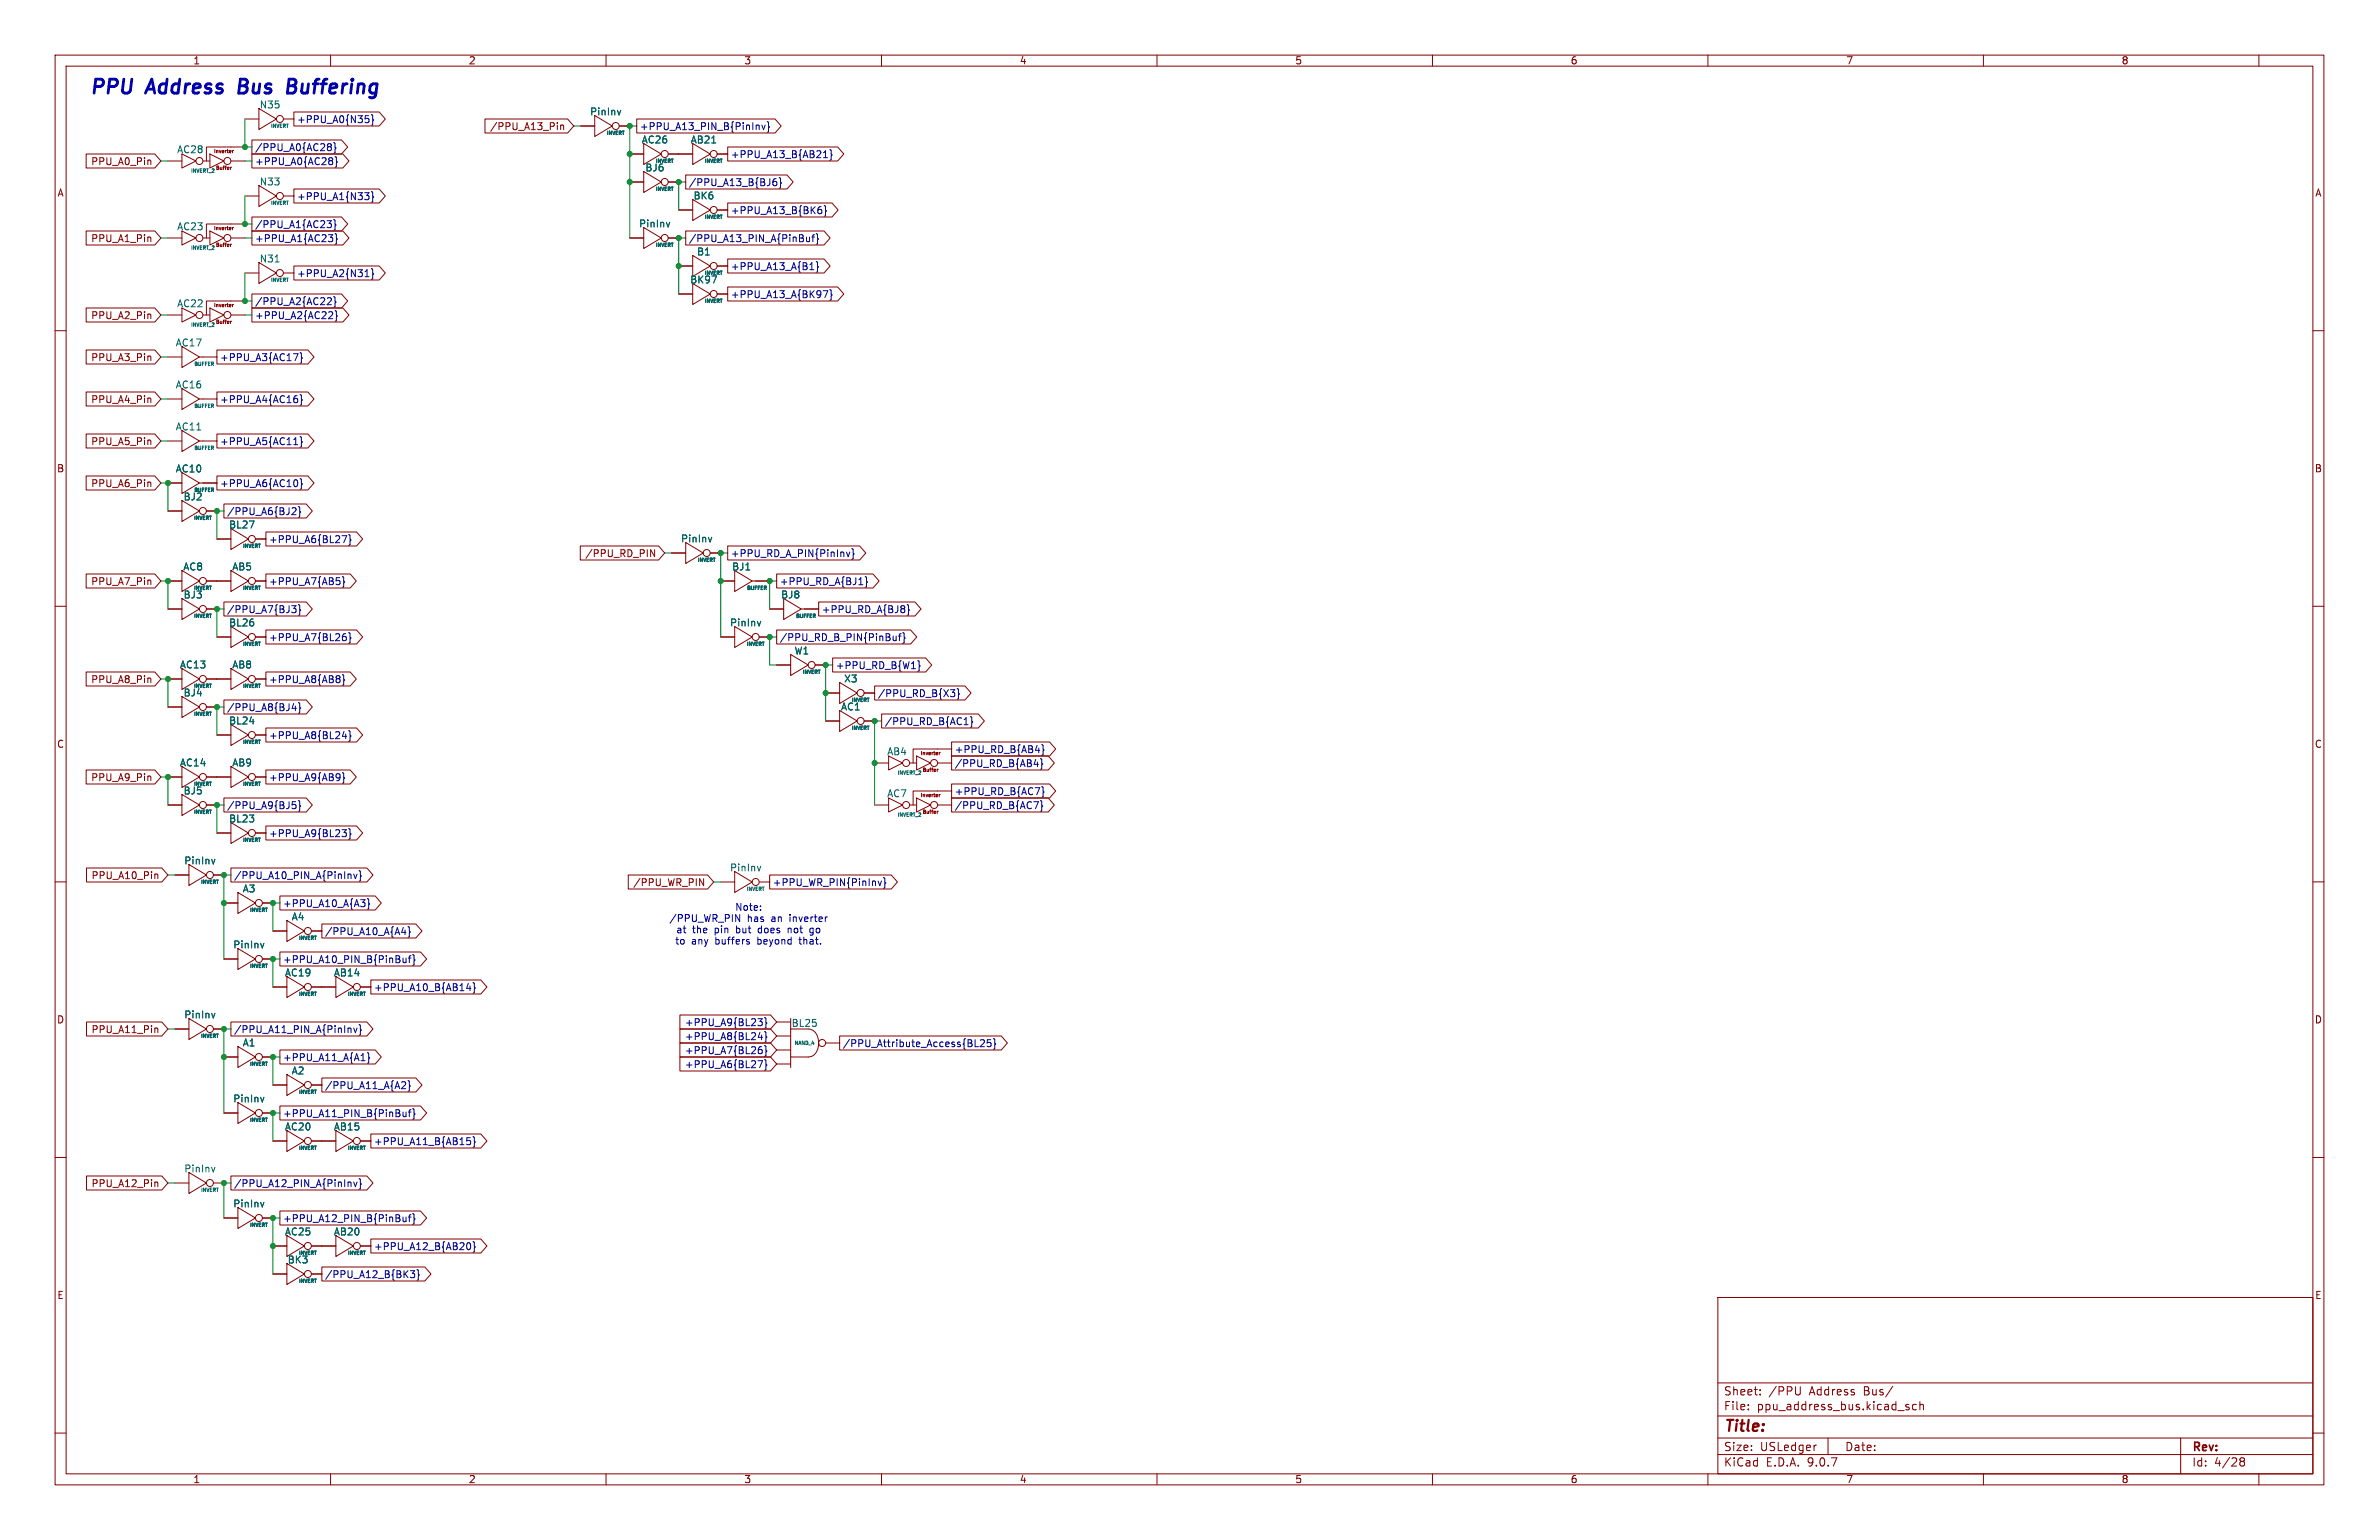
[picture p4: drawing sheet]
<svg xmlns="http://www.w3.org/2000/svg" width="432mm" height="279mm" viewBox="0 0 432 279" stroke-linecap="round" stroke-linejoin="round" font-family="sans-serif">
<defs><g id="words">
<g font-size="3.5" fill="#0000c2">
<text x="16" y="17.8">PPU</text>
<text x="26.7" y="17.8">Address</text>
<text x="44.3" y="17.8">Bus</text>
<text x="54.1" y="17.8">Buffering</text>
</g>
<text font-size="2.8" fill="#840000" x="312.8" y="260.3">Title:</text>
<g font-size="2.1" fill="#840000">
<text x="312.8" y="256.1">File:</text>
<text x="312.8" y="253.4">Sheet:</text>
<text x="318.9" y="256.1">ppu_address_bus.kicad_sch</text>
<text x="321" y="253.4">/PPU</text>
<text x="328.5" y="253.4">Address</text>
<text x="338.4" y="253.4">Bus/</text>
<text x="312.8" y="263.5">Size:</text>
<text x="319.5" y="263.5">USLedger</text>
<text x="334.8" y="263.5">Date:</text>
<text x="397.8" y="263.7">Rev:</text>
<text x="312.8" y="266.3">KiCad</text>
<text x="320.5" y="266.3">E.D.A.</text>
<text x="328.1" y="266.3">9.0.7</text>
<text x="397.8" y="266.3">Id:</text>
<text x="401.9" y="266.3">4/28</text>
</g>
<g font-size="1.8" fill="#840000">
<text x="35" y="11.9">1</text>
<text x="85" y="11.9">2</text>
<text x="135" y="11.9">3</text>
<text x="185" y="11.9">4</text>
<text x="235" y="11.9">5</text>
<text x="285" y="11.9">6</text>
<text x="335" y="11.9">7</text>
<text x="385" y="11.9">8</text>
<text x="88.8" y="23.8">/PPU_A13_Pin</text>
<text x="10.3" y="35.9">A</text>
<text x="16.5" y="30.2">PPU_A0_Pin</text>
<text x="420.1" y="35.9">A</text>
<text x="16.5" y="44.1">PPU_A1_Pin</text>
<text x="16.5" y="58.1">PPU_A2_Pin</text>
<text x="16.5" y="65.7">PPU_A3_Pin</text>
<text x="16.5" y="73.3">PPU_A4_Pin</text>
<text x="16.5" y="81">PPU_A5_Pin</text>
<text x="10.3" y="85.9">B</text>
<text x="16.5" y="88.6">PPU_A6_Pin</text>
<text x="420.1" y="85.9">B</text>
<text x="106.1" y="101.3">/PPU_RD_PIN</text>
<text x="16.5" y="106.4">PPU_A7_Pin</text>
<text x="16.5" y="124.1">PPU_A8_Pin</text>
<text x="10.3" y="135.9">C</text>
<text x="420.1" y="135.9">C</text>
<text x="16.5" y="141.9">PPU_A9_Pin</text>
<text x="16.5" y="159.7">PPU_A10_Pin</text>
<text x="114.8" y="161">/PPU_WR_PIN</text>
<text x="10.3" y="185.9">D</text>
<text x="420.1" y="185.9">D</text>
<text x="16.5" y="187.6">PPU_A11_Pin</text>
<text x="16.5" y="215.6">PPU_A12_Pin</text>
<text x="10.3" y="235.9">E</text>
<text x="420.1" y="235.9">E</text>
<text x="35" y="269.3">1</text>
<text x="85" y="269.3">2</text>
<text x="135" y="269.3">3</text>
<text x="185" y="269.3">4</text>
<text x="235" y="269.3">5</text>
<text x="285" y="269.3">6</text>
<text x="335" y="269.3">7</text>
<text x="385" y="269.3">8</text>
</g>
<g font-size="1.8" fill="#006464">
<text x="47" y="19.9">N35</text>
<text x="107" y="21.1">PinInv</text>
<text x="32.1" y="28">AC28</text>
<text x="116.4" y="26.2">AC26</text>
<text x="125.3" y="26.2">AB21</text>
<text x="47" y="33.8">N33</text>
<text x="117" y="31.3">BJ6</text>
<text x="32.1" y="42">AC23</text>
<text x="115.9" y="41.5">PinInv</text>
<text x="125.8" y="36.4">BK6</text>
<text x="47" y="47.8">N31</text>
<text x="126.4" y="46.5">B1</text>
<text x="125.2" y="51.6">BK97</text>
<text x="32.1" y="55.9">AC22</text>
<text x="31.8" y="63.1">AC17</text>
<text x="31.8" y="70.7">AC16</text>
<text x="31.8" y="78.3">AC11</text>
<text x="31.8" y="85.9">AC10</text>
<text x="33.2" y="91">BJ2</text>
<text x="41.5" y="96.1">BL27</text>
<text x="123.5" y="98.6">PinInv</text>
<text x="33.2" y="103.7">AC8</text>
<text x="42.1" y="103.7">AB5</text>
<text x="132.8" y="103.7">BJ1</text>
<text x="33.2" y="108.8">BJ3</text>
<text x="41.5" y="113.9">BL26</text>
<text x="132.4" y="113.9">PinInv</text>
<text x="141.7" y="108.8">BJ8</text>
<text x="144.1" y="118.9">W1</text>
<text x="32.6" y="121.5">AC13</text>
<text x="42.1" y="121.5">AB8</text>
<text x="153.1" y="124">X3</text>
<text x="33.2" y="126.6">BJ4</text>
<text x="41.5" y="131.6">BL24</text>
<text x="152.5" y="129.1">AC1</text>
<text x="160.9" y="137.2">AB4</text>
<text x="32.6" y="139.3">AC14</text>
<text x="42.1" y="139.3">AB9</text>
<text x="33.2" y="144.3">BJ5</text>
<text x="41.5" y="149.4">BL23</text>
<text x="160.9" y="144.8">AC7</text>
<text x="33.3" y="157">PinInv</text>
<text x="132.4" y="158.3">PinInv</text>
<text x="44" y="162.1">A3</text>
<text x="52.9" y="167.2">A4</text>
<text x="42.2" y="172.3">PinInv</text>
<text x="51.6" y="177.4">AC19</text>
<text x="60.5" y="177.4">AB14</text>
<text x="33.3" y="185">PinInv</text>
<text x="44" y="190.1">A1</text>
<text x="143.6" y="186.5">BL25</text>
<text x="52.9" y="195.1">A2</text>
<text x="42.2" y="200.2">PinInv</text>
<text x="51.6" y="205.3">AC20</text>
<text x="60.5" y="205.3">AB15</text>
<text x="33.3" y="212.9">PinInv</text>
<text x="42.2" y="219.3">PinInv</text>
<text x="51.6" y="224.3">AC25</text>
<text x="60.5" y="224.3">AB20</text>
<text x="52.1" y="229.4">BK3</text>
</g>
<g font-size="1.8" fill="#000084">
<text x="53.8" y="22.5">+PPU_A0{N35}</text>
<text x="116" y="23.8">+PPU_A13_PIN_B{PinInv}</text>
<text x="46.2" y="27.6">/PPU_A0{AC28}</text>
<text x="132.6" y="28.9">+PPU_A13_B{AB21}</text>
<text x="46.2" y="30.2">+PPU_A0{AC28}</text>
<text x="124.9" y="34">/PPU_A13_B{BJ6}</text>
<text x="46.2" y="41.6">/PPU_A1{AC23}</text>
<text x="53.8" y="36.5">+PPU_A1{N33}</text>
<text x="132.6" y="39.1">+PPU_A13_B{BK6}</text>
<text x="46.2" y="44.1">+PPU_A1{AC23}</text>
<text x="124.9" y="44.1">/PPU_A13_PIN_A{PinBuf}</text>
<text x="53.8" y="50.5">+PPU_A2{N31}</text>
<text x="132.6" y="49.2">+PPU_A13_A{B1}</text>
<text x="46.2" y="58.1">+PPU_A2{AC22}</text>
<text x="46.2" y="55.6">/PPU_A2{AC22}</text>
<text x="132.6" y="54.3">+PPU_A13_A{BK97}</text>
<text x="39.8" y="65.7">+PPU_A3{AC17}</text>
<text x="39.8" y="73.3">+PPU_A4{AC16}</text>
<text x="39.8" y="81">+PPU_A5{AC11}</text>
<text x="39.8" y="88.6">+PPU_A6{AC10}</text>
<text x="41.1" y="93.7">/PPU_A6{BJ2}</text>
<text x="48.7" y="98.7">+PPU_A6{BL27}</text>
<text x="132.6" y="101.3">+PPU_RD_A_PIN{PinInv}</text>
<text x="48.7" y="106.4">+PPU_A7{AB5}</text>
<text x="141.4" y="106.4">+PPU_RD_A{BJ1}</text>
<text x="41.1" y="111.4">/PPU_A7{BJ3}</text>
<text x="149.1" y="111.4">+PPU_RD_A{BJ8}</text>
<text x="48.7" y="116.5">+PPU_A7{BL26}</text>
<text x="141.4" y="116.5">/PPU_RD_B_PIN{PinBuf}</text>
<text x="48.7" y="124.1">+PPU_A8{AB8}</text>
<text x="151.6" y="121.6">+PPU_RD_B{W1}</text>
<text x="41.1" y="129.2">/PPU_A8{BJ4}</text>
<text x="159.2" y="126.7">/PPU_RD_B{X3}</text>
<text x="160.5" y="131.8">/PPU_RD_B{AC1}</text>
<text x="48.7" y="134.3">+PPU_A8{BL24}</text>
<text x="173.2" y="136.8">+PPU_RD_B{AB4}</text>
<text x="48.7" y="141.9">+PPU_A9{AB9}</text>
<text x="173.2" y="139.4">/PPU_RD_B{AB4}</text>
<text x="41.1" y="147">/PPU_A9{BJ5}</text>
<text x="173.2" y="147">/PPU_RD_B{AC7}</text>
<text x="173.2" y="144.5">+PPU_RD_B{AC7}</text>
<text x="48.7" y="152.1">+PPU_A9{BL23}</text>
<text x="42.4" y="159.7">/PPU_A10_PIN_A{PinInv}</text>
<text x="140.2" y="161">+PPU_WR_PIN{PinInv}</text>
<text x="51.3" y="164.8">+PPU_A10_A{A3}</text>
<text x="58.9" y="169.9">/PPU_A10_A{A4}</text>
<text x="51.3" y="174.9">+PPU_A10_PIN_B{PinBuf}</text>
<text x="67.8" y="180">+PPU_A10_B{AB14}</text>
<text x="42.4" y="187.6">/PPU_A11_PIN_A{PinInv}</text>
<text x="124.2" y="191.5">+PPU_A7{BL26}</text>
<text x="124.2" y="188.9">+PPU_A8{BL24}</text>
<text x="124.2" y="186.4">+PPU_A9{BL23}</text>
<text x="152.9" y="190.2">/PPU_Attribute_Access{BL25}</text>
<text x="51.3" y="192.7">+PPU_A11_A{A1}</text>
<text x="58.9" y="197.8">/PPU_A11_A{A2}</text>
<text x="124.2" y="194">+PPU_A6{BL27}</text>
<text x="51.3" y="202.9">+PPU_A11_PIN_B{PinBuf}</text>
<text x="67.8" y="208">+PPU_A11_B{AB15}</text>
<text x="42.4" y="215.6">/PPU_A12_PIN_A{PinInv}</text>
<text x="51.3" y="221.9">+PPU_A12_PIN_B{PinBuf}</text>
<text x="67.8" y="227">+PPU_A12_B{AB20}</text>
<text x="58.9" y="232.1">/PPU_A12_B{BK3}</text>
</g>
<g font-size="1.8" fill="#0000c2">
<text x="121.4" y="167.5">/PPU_WR_PIN</text>
<text x="133.3" y="165.4">Note:</text>
<text x="135.6" y="167.5">has</text>
<text x="140.1" y="167.5">an</text>
<text x="143.6" y="167.5">inverter</text>
<text x="122.5" y="171.6">to</text>
<text x="122.6" y="169.5">at</text>
<text x="125.5" y="171.6">any</text>
<text x="125.7" y="169.5">the</text>
<text x="129.8" y="169.5">pin</text>
<text x="129.9" y="171.6">buffers</text>
<text x="133.9" y="169.5">but</text>
<text x="137.8" y="171.6">beyond</text>
<text x="138.1" y="169.5">does</text>
<text x="143.7" y="169.5">not</text>
<text x="145.6" y="171.6">that.</text>
<text x="147.9" y="169.5">go</text>
</g>
<g font-size=".9" fill="#006464">
<text x="49" y="23.4">INVERT</text>
<text x="110" y="24.7">INVERT</text>
<text x="118.9" y="29.8">INVERT</text>
<text x="127.8" y="29.8">INVERT</text>
<text x="34.5" y="31.5">INVERT_2</text>
<text x="39" y="31">Buffer</text>
<text x="118.9" y="34.8">INVERT</text>
<text x="49" y="37.4">INVERT</text>
<text x="127.8" y="39.9">INVERT</text>
<text x="34.5" y="45.5">INVERT_2</text>
<text x="39" y="45">Buffer</text>
<text x="118.9" y="45">INVERT</text>
<text x="49" y="51.3">INVERT</text>
<text x="127.8" y="50.1">INVERT</text>
<text x="34.5" y="59.5">INVERT_2</text>
<text x="39" y="59">Buffer</text>
<text x="127.8" y="55.2">INVERT</text>
<text x="35.1" y="66.6">BUFFER</text>
<text x="35.1" y="74.2">BUFFER</text>
<text x="35.1" y="81.8">BUFFER</text>
<text x="35.1" y="89.4">BUFFER</text>
<text x="35.1" y="94.5">INVERT</text>
<text x="44" y="99.6">INVERT</text>
<text x="35.1" y="107.2">INVERT</text>
<text x="44" y="107.2">INVERT</text>
<text x="126.5" y="102.1">INVERT</text>
<text x="135.4" y="107.2">BUFFER</text>
<text x="35.1" y="112.3">INVERT</text>
<text x="144.3" y="112.3">BUFFER</text>
<text x="44" y="117.4">INVERT</text>
<text x="135.4" y="117.4">INVERT</text>
<text x="35.1" y="125">INVERT</text>
<text x="44" y="125">INVERT</text>
<text x="145.6" y="122.5">INVERT</text>
<text x="35.1" y="130.1">INVERT</text>
<text x="154.4" y="127.5">INVERT</text>
<text x="44" y="135.2">INVERT</text>
<text x="154.4" y="132.6">INVERT</text>
<text x="35.1" y="142.8">INVERT</text>
<text x="44" y="142.8">INVERT</text>
<text x="162.8" y="140.8">INVERT_2</text>
<text x="167.3" y="140.2">Buffer</text>
<text x="35.1" y="147.9">INVERT</text>
<text x="162.8" y="148.4">INVERT_2</text>
<text x="167.3" y="147.9">Buffer</text>
<text x="44" y="152.9">INVERT</text>
<text x="36.3" y="160.6">INVERT</text>
<text x="135.4" y="161.8">INVERT</text>
<text x="45.2" y="165.6">INVERT</text>
<text x="54.1" y="170.7">INVERT</text>
<text x="45.2" y="175.8">INVERT</text>
<text x="54.1" y="180.9">INVERT</text>
<text x="63" y="180.9">INVERT</text>
<text x="36.3" y="188.5">INVERT</text>
<text x="144.1" y="189.8">NAND_4</text>
<text x="45.2" y="193.6">INVERT</text>
<text x="45.2" y="203.7">INVERT</text>
<text x="54.1" y="198.7">INVERT</text>
<text x="54.1" y="208.8">INVERT</text>
<text x="63" y="208.8">INVERT</text>
<text x="36.3" y="216.4">INVERT</text>
<text x="45.2" y="222.8">INVERT</text>
<text x="54.1" y="227.9">INVERT</text>
<text x="63" y="227.9">INVERT</text>
<text x="54.1" y="233">INVERT</text>
</g>
<g font-size=".9" fill="#840000">
<text x="38.7" y="28">Inverter</text>
<text x="38.7" y="41.9">Inverter</text>
<text x="38.7" y="55.9">Inverter</text>
<text x="166.9" y="137.2">Inverter</text>
<text x="166.9" y="144.8">Inverter</text>
</g>
</g></defs>
<g fill="none" stroke="#840000" stroke-width=".18">
<path d="M10 10h411.8v259.4h-411.8zM12 12h407.8v255.4h-407.8zM47 19.7l3.2 1.9-3.2 1.9zM60 10v2M110 10v2M160 10v2M210 10v2M260 10v2M310 10v2M360 10v2M410 10v2M15.6 27.9h12.5l1.1 1.3-1.1 1.3h-12.5z"/>
<path d="M27.2 29l.2 .2v.7M30.5 29.2h2.5M33 27.9l2.6 1.3-2.6 1.3zM36.8 29.2h1.3M38.1 27.9l2.5 1.3-2.5 1.3zM41.8 30.3v.5M41.9 29.2h2.5M42 30.3l-.2 .2M42.2 27.3v.4M42.4 27.3l-.2 .1M44.4 26.7h-6.9v2.5M44.4 21.6h2.6"/>
<path d="M44.4 35.6h2.6M45.7 39.4h16.3l1.1 1.2-1.1 1.3h-16.3zM45.7 27.9h16.5l1.1 1.3-1.1 1.3h-16.5zM45.7 25.4h16.3l1.1 1.3-1.1 1.2h-16.3zM47 33.7l3.2 1.9-3.2 1.9zM51.4 21.6h1.9M51.4 35.6h1.9M53.3 34.3h15.5l1.1 1.3-1.1 1.2h-15.5zM53.3 20.3h15.5l1.1 1.3-1.1 1.3h-15.5zM88 21.6h15l1.1 1.3-1.1 1.2h-15zM101.2 22.3v.1M101.2 22.7v.8"/>
<path d="M101.8 22.7v.8M101.8 22.8l.1-.1h.3l.1 .8M105.4 22.9h2.5M107.9 21l3.2 1.9-3.2 1.9zM112.4 22.9h1.9M114.3 27.9h2.5M114.3 33h2.5M115.6 21.6h25.1l1.1 1.3-1.1 1.2h-25.1zM116.8 26l3.2 1.9-3.2 1.9zM116.8 31.1l3.2 1.9-3.2 1.9zM121.3 27.9h4.4M121.3 33h1.9"/>
<path d="M123.2 38.1h2.5M124.5 31.7h18.3l1.2 1.3-1.2 1.3h-18.3zM125.7 26l3.2 1.9-3.2 1.9zM125.7 36.2l3.2 1.9-3.2 1.9zM130.2 27.9h1.9M130.2 38.1h1.9M132.1 36.8h18.9l1.1 1.3-1.1 1.3h-18.9zM132.1 26.7h19.9l1.2 1.2-1.2 1.3h-19.9zM15.6 41.9h12.5l1.1 1.3-1.1 1.3h-12.5zM15.6 55.9h12.5l1.1 1.3-1.1 1.2h-12.5zM27.2 43l.2 .2v.7M27.2 57l.2 .2v.6"/>
<path d="M30.5 43.2h2.5M30.5 57.2h2.5M33 55.9l2.6 1.3-2.6 1.2zM33 41.9l2.6 1.3-2.6 1.3zM36.8 43.2h1.3M36.8 57.2h1.3M38.1 55.9l2.5 1.3-2.5 1.2zM38.1 41.9l2.5 1.3-2.5 1.3zM41.8 44.3v.4M41.8 58.3v.4M41.9 43.2h2.5M41.9 57.2h2.5"/>
<path d="M42 58.3l-.2 .1M42 44.3l-.2 .1M42.2 41.3v.4M42.2 55.2v.5M42.4 55.2l-.2 .2M42.4 41.3l-.2 .1M44.4 54.6h-6.9v2.6M44.4 40.6h-6.9v2.6M44.4 49.5h2.6M45.7 41.9h16.5l1.1 1.3-1.1 1.3h-16.5zM45.7 55.9h16.5l1.1 1.3-1.1 1.2h-16.5zM45.7 53.3h16.3l1.1 1.3-1.1 1.3h-16.3z"/>
<path d="M47 47.6l3.2 1.9-3.2 1.9zM51.4 49.5h1.9M53.3 48.3h15.5l1.1 1.2-1.1 1.3h-15.5zM114.3 43.2h2.5M116.8 41.3l3.2 1.9-3.2 1.9zM121.3 43.2h1.9M123.2 53.3h2.5M123.2 48.3h2.5M124.5 41.9h25.1l1.1 1.3-1.1 1.3h-25.1zM125.7 51.4l3.2 1.9-3.2 1.9zM125.7 46.4l3.2 1.9-3.2 1.9zM130.2 53.3h1.9"/>
<path d="M130.2 48.3h1.9M132.1 47h17.5l1.1 1.3-1.1 1.2h-17.5zM132.1 52.1h19.9l1.2 1.2-1.2 1.3h-19.9zM10 60h2M15.6 71.1h12.5l1.1 1.3-1.1 1.3h-12.5zM15.6 63.5h12.5l1.1 1.3-1.1 1.2h-12.5zM15.6 78.7h12.5l1.1 1.3-1.1 1.3h-12.5zM27.2 64.6l.2 .2v.6M27.2 72.2l.2 .2v.7M27.2 79.8l.2 .2v.7M30.5 64.8h2.5M30.5 72.4h2.5"/>
<path d="M33 62.9l3.2 1.9-3.2 1.9zM33 70.5l3.2 1.9-3.2 1.9zM33 78.1l3.2 1.9-3.2 1.9zM36.2 64.8h3.2M36.2 72.4h3.2M39.4 78.7h16.5l1.1 1.3-1.1 1.3h-16.5zM39.4 63.5h16.5l1.1 1.3-1.1 1.2h-16.5zM39.4 71.1h16.5l1.1 1.3-1.1 1.3h-16.5zM419.8 60h2M15.6 86.4h12.5l1.1 1.2-1.1 1.3h-12.5zM27.2 87.5l.2 .1v.7M30.5 92.7h2.5"/>
<path d="M30.5 87.6h2.5M30.5 80h2.5M33 90.8l3.2 1.9-3.2 1.9zM33 85.7l3.2 1.9-3.2 1.9zM36.2 87.6h3.2M36.2 80h3.2M37.5 92.7h1.9M39.4 86.4h16.5l1.1 1.2-1.1 1.3h-16.5zM39.4 97.8h2.5M40.6 91.4h15l1.1 1.3-1.1 1.3h-15zM41.9 95.9l3.2 1.9-3.2 1.9zM46.4 97.8h1.9"/>
<path d="M48.3 96.5h16.4l1.1 1.3-1.1 1.3h-16.4zM105.3 99.1h14.2l1.1 1.2-1.1 1.3h-14.2zM118.1 99.7l.7 1.3v-1.3M124.5 98.4l3.1 1.9-3.1 1.9zM132.1 99.1h23.9l1.1 1.2-1.1 1.3h-23.9zM10 110h2M15.6 104.1h12.5l1.1 1.3-1.1 1.3h-12.5zM27.2 105.2l.2 .2v.7M30.5 110.5h2.5M30.5 105.4h2.5M33 108.6l3.2 1.9-3.2 1.9zM33 103.5l3.2 1.9-3.2 1.9z"/>
<path d="M37.5 110.5h1.9M37.5 105.4h4.4M39.4 115.6h2.5M40.6 109.2h15l1.1 1.3-1.1 1.3h-15zM41.9 103.5l3.2 1.9-3.2 1.9zM41.9 113.7l3.2 1.9-3.2 1.9zM46.4 105.4h1.9M46.4 115.6h1.9M48.3 114.3h16.4l1.1 1.3-1.1 1.2h-16.4zM48.3 104.1h15.3l1.1 1.3-1.1 1.3h-15.3zM121.9 100.3h2.6M128.9 100.3h1.9"/>
<path d="M130.8 105.4h2.5M130.8 115.6h2.5M133.3 113.7l3.2 1.9-3.2 1.9zM133.3 103.5l3.2 1.9-3.2 1.9zM136.5 105.4h3.2M137.8 115.6h1.9M139.7 110.5h2.5M141 104.1h17.5l1.1 1.3-1.1 1.3h-17.5zM141 114.3h24.3l1.1 1.3-1.1 1.2h-24.3zM142.2 108.6l3.2 1.9-3.2 1.9zM143.5 118.7l3.2 2-3.2 1.9zM145.4 110.5h3.2"/>
<path d="M148.6 109.2h17.5l1.1 1.3-1.1 1.3h-17.5zM151.1 119.4h16.9l1.1 1.3-1.1 1.2h-16.9zM419.8 110h2M15.6 121.9h12.5l1.1 1.3-1.1 1.3h-12.5zM15.6 139.7h12.5l1.1 1.3-1.1 1.2h-12.5zM27.2 123l.2 .2v.7M30.5 123.2h2.5M30.5 128.3h2.5M33 121.3l3.2 1.9-3.2 1.9zM33 126.4l3.2 1.9-3.2 1.9zM33 139.1l3.2 1.9-3.2 1.9zM37.5 123.2h4.4"/>
<path d="M37.5 128.3h1.9M39.4 133.4h2.5M40.6 127h15l1.1 1.3-1.1 1.2h-15zM41.9 131.4l3.2 2-3.2 1.9zM41.9 121.3l3.2 1.9-3.2 1.9zM41.9 139.1l3.2 1.9-3.2 1.9zM46.4 133.4h1.9M46.4 123.2h1.9M48.3 132.1h16.4l1.1 1.3-1.1 1.2h-16.4zM48.3 121.9h15.3l1.1 1.3-1.1 1.3h-15.3zM48.3 139.7h15.3l1.1 1.3-1.1 1.2h-15.3zM141 120.7h2.5"/>
<path d="M148 120.7h1.9M149.9 125.7h2.5M149.9 130.8h2.5M152.4 123.8l3.2 1.9-3.2 1.9zM152.4 128.9l3.2 1.9-3.2 1.9zM156.8 125.7h1.9M156.8 130.8h1.9M158.7 124.5h16.4l1.2 1.2-1.2 1.3h-16.4zM158.7 138.4h2.6M160 129.5h17.6l1.1 1.3-1.1 1.3h-17.6zM161.3 137.2l2.5 1.2-2.5 1.3zM165.1 138.4h1.3"/>
<path d="M166.4 137.2l2.5 1.2-2.5 1.3zM170.1 139.6v.4M170.2 138.4h2.5M170.3 139.6l-.2 .1M170.5 136.5v.4M170.6 136.5l-.1 .1M172.7 135.9h-7v2.5M172.7 134.6h17.8l1.1 1.3-1.1 1.3h-17.8zM172.7 137.2h17.6l1.1 1.2-1.1 1.3h-17.6zM10 160h2M15.7 157.5h13.7l1.1 1.3-1.1 1.2h-13.7zM27.2 140.8l.2 .2v.6"/>
<path d="M28.3 158.6l.3 .2v.6M30.5 146.1h2.5M30.5 141h2.5M31.7 158.8h2.6M33 144.1l3.2 2-3.2 1.9zM34.3 156.8l3.2 2-3.2 1.9zM37.5 146.1h1.9M37.5 141h4.4M38.7 158.8h1.9M39.4 151.1h2.5M40.6 144.8h15l1.1 1.3-1.1 1.2h-15zM41.9 149.2l3.2 1.9-3.2 1.9z"/>
<path d="M41.9 157.5h24.7l1.1 1.3-1.1 1.2h-24.7zM46.4 141h1.9M46.4 151.1h1.9M48.3 149.9h16.4l1.1 1.2-1.1 1.3h-16.4zM114 158.7h14.4l1.1 1.3-1.1 1.3h-14.4zM127 159.4l.7 1.3v-1.3M133.3 158.1l3.2 1.9-3.2 1.9zM139.7 158.7h22.1l1.1 1.3-1.1 1.3h-22.1zM158.7 146.1h2.6M161.3 144.8l2.5 1.3-2.5 1.2zM165.1 146.1h1.3M166.4 144.8l2.5 1.3-2.5 1.2z"/>
<path d="M170.1 147.2v.4M170.2 146.1h2.5M170.3 147.2l-.2 .1M170.5 144.1v.5M170.6 144.1l-.1 .2M172.7 143.5h-7v2.6M172.7 144.8h17.6l1.1 1.3-1.1 1.2h-17.6zM172.7 142.2h17.8l1.1 1.3-1.1 1.3h-17.8zM419.8 160h2M40.6 174h2.6M40.6 163.8h2.6M43.2 172.1l3.2 1.9-3.2 1.9z"/>
<path d="M43.2 161.9l3.2 1.9-3.2 1.9zM47.6 174h1.9M47.6 163.8h1.9M49.5 179.1h2.6M49.5 168.9h2.6M50.8 162.6h17.3l1.1 1.2-1.1 1.3h-17.3zM50.8 172.7h25.5l1.1 1.3-1.1 1.3h-25.5zM52.1 177.2l3.1 1.9-3.1 1.9zM52.1 167l3.1 1.9-3.1 1.9zM56.5 179.1h4.5M56.5 168.9h1.9M58.4 167.6h17.1l1.1 1.3-1.1 1.3h-17.1z"/>
<path d="M61 177.2l3.1 1.9-3.1 1.9zM65.4 179.1h1.9M67.3 177.8h20l1.1 1.3-1.1 1.2h-20zM130.8 160h2.5M137.8 160h1.9M15.7 185.4h13.7l1.1 1.3-1.1 1.3h-13.7zM28.3 186.5l.3 .2v.7M31.7 186.7h2.6M34.3 184.8l3.2 1.9-3.2 1.9zM38.7 186.7h1.9M40.6 191.8h2.6M41.9 185.4h24.7l1.1 1.3-1.1 1.3h-24.7z"/>
<path d="M43.2 189.9l3.2 1.9-3.2 1.9zM47.6 191.8h1.9M49.5 196.9h2.6M50.8 190.5h17.3l1.1 1.3-1.1 1.2h-17.3zM52.1 194.9l3.1 2-3.1 1.9zM56.5 196.9h1.9M58.4 195.6h17.1l1.1 1.3-1.1 1.2h-17.1zM123.4 189.2h16.5l1.1 1.3-1.1 1.3h-16.5zM123.4 186.7h16.5l1.1 1.3-1.1 1.2h-16.5zM123.4 191.8h16.5l1.1 1.2-1.1 1.3h-16.5zM123.4 184.1h16.5l1.1 1.3-1.1 1.3h-16.5zM141 185.4h2.5"/>
<path d="M141 188h2.5M141 190.5h2.5M141 193h2.5M143.5 186.7h3.2a1.9 1.9 0 0 1 1.8 1.8 2.58 2.58 0 0 1-1.5 3.2l-3.5 .1zM143.5 191.8v1.9M149.9 189.2h2.5M152.4 188h29.3l1.1 1.2-1.1 1.3h-29.3zM10 210h2M15.7 213.4h13.7l1.1 1.2-1.1 1.3h-13.7zM28.3 214.5l.3 .1v.7M31.7 214.6h2.6M34.3 212.7l3.2 1.9-3.2 1.9z"/>
<path d="M38.7 214.6h1.9M40.6 201.9h2.6M41.9 213.4h24.7l1.1 1.2-1.1 1.3h-24.7zM43.2 219.1l3.2 1.9-3.2 1.9zM43.2 200l3.2 1.9-3.2 1.9zM47.6 201.9h1.9M49.5 207h2.6M50.8 200.7h25.5l1.1 1.2-1.1 1.3h-25.5zM50.8 219.7h25.5l1.1 1.3-1.1 1.3h-25.5zM52.1 205.1l3.1 1.9-3.1 1.9zM56.5 207h4.5M61 205.1l3.1 1.9-3.1 1.9z"/>
<path d="M65.4 207h1.9M67.3 205.7h20l1.1 1.3-1.1 1.3h-20zM419.8 210h2M40.6 221h2.6M47.6 221h1.9M49.5 226.1h2.6M49.5 231.1h2.6M52.1 224.2l3.1 1.9-3.1 1.9zM52.1 229.2l3.1 1.9-3.1 1.9zM56.5 226.1h4.5M56.5 231.1h1.9M58.4 229.9h18.7l1.1 1.2-1.1 1.3h-18.7z"/>
<path d="M61 224.2l3.1 1.9-3.1 1.9zM65.4 226.1h1.9M67.3 224.8h20l1.1 1.3-1.1 1.2h-20zM311.8 235.4h108v32h-108zM10 260h2M311.8 256.9h108M311.8 250.9h108M317.3 255.6v.2M317.3 254.9v.1M319.5 252.9v.2M319.5 252.2v.1M326.8 251.6v1.2l-.3 .3"/>
<path d="M343.5 251.5l-1.2 1.9M345.9 255.1l.6 .4-.2 .3-.4-.1M346.5 254.9l-.4-.1-.2 .2M347.8 254.9l-.4-.1-.3 .3v.4l.2 .2h.5M348.5 254.9l.2-.1 .3 .1 .1 .9M348.5 254.3v1.5M419.8 260h2M60 267.4v2M110 267.4v2M160 267.4v2M210 267.4v2M260 267.4v2"/>
<path d="M310 267.4v2M311.8 263.9h108M311.8 260.9h108M329.5 262.2h.2M331.8 260.9v3M360 267.4v2M395.8 260.9v6.5M406.5 264.8l.3 .3M406.5 264.8l.3-.3 .5 .1 .1 .2-.3 .3M406.8 265.1h.3M406.8 265.1l-.3 .3M407.1 265.1l.3 .3-.1 .5-.5 .1-.3-.3"/>
<path d="M410 267.4v2"/>
<circle cx="36.2" cy="29.2" r=".63"/>
<circle cx="41.3" cy="29.2" r=".63"/>
<circle cx="50.8" cy="35.6" r=".63"/>
<circle cx="50.8" cy="21.6" r=".63"/>
<circle cx="111.8" cy="22.9" r=".63"/>
<circle cx="120.6" cy="27.9" r=".63"/>
<circle cx="120.6" cy="33" r=".63"/>
<circle cx="129.5" cy="27.9" r=".63"/>
<circle cx="129.5" cy="38.1" r=".63"/>
<circle cx="36.2" cy="57.1" r=".63"/>
<circle cx="36.2" cy="43.2" r=".63"/>
<circle cx="41.3" cy="57.1" r=".63"/>
<circle cx="41.3" cy="43.2" r=".63"/>
<circle cx="50.8" cy="49.5" r=".63"/>
<circle cx="120.6" cy="43.2" r=".63"/>
<circle cx="129.5" cy="53.3" r=".63"/>
<circle cx="129.5" cy="48.3" r=".63"/>
<circle cx="36.8" cy="92.7" r=".63"/>
<circle cx="45.7" cy="97.8" r=".63"/>
<circle cx="36.8" cy="110.5" r=".63"/>
<circle cx="36.8" cy="105.4" r=".63"/>
<circle cx="45.7" cy="115.6" r=".63"/>
<circle cx="45.7" cy="105.4" r=".63"/>
<circle cx="128.3" cy="100.3" r=".63"/>
<circle cx="137.2" cy="115.6" r=".63"/>
<circle cx="36.8" cy="123.2" r=".63"/>
<circle cx="36.8" cy="128.3" r=".63"/>
<circle cx="45.7" cy="123.2" r=".63"/>
<circle cx="45.7" cy="133.3" r=".63"/>
<circle cx="147.3" cy="120.6" r=".63"/>
<circle cx="156.2" cy="125.7" r=".63"/>
<circle cx="156.2" cy="130.8" r=".63"/>
<circle cx="164.5" cy="138.4" r=".63"/>
<circle cx="169.5" cy="138.4" r=".63"/>
<circle cx="36.8" cy="146" r=".63"/>
<circle cx="36.8" cy="141" r=".63"/>
<circle cx="38.1" cy="158.7" r=".63"/>
<circle cx="45.7" cy="141" r=".63"/>
<circle cx="45.7" cy="151.1" r=".63"/>
<circle cx="164.5" cy="146" r=".63"/>
<circle cx="169.5" cy="146" r=".63"/>
<circle cx="47" cy="174" r=".63"/>
<circle cx="47" cy="163.8" r=".63"/>
<circle cx="55.9" cy="179.1" r=".63"/>
<circle cx="55.9" cy="168.9" r=".63"/>
<circle cx="64.8" cy="179.1" r=".63"/>
<circle cx="137.2" cy="160" r=".63"/>
<circle cx="38.1" cy="186.7" r=".63"/>
<circle cx="47" cy="191.8" r=".63"/>
<circle cx="55.9" cy="196.8" r=".63"/>
<circle cx="149.2" cy="189.2" r=".63"/>
<circle cx="38.1" cy="214.6" r=".63"/>
<circle cx="47" cy="201.9" r=".63"/>
<circle cx="55.9" cy="207" r=".63"/>
<circle cx="64.8" cy="207" r=".63"/>
<circle cx="47" cy="221" r=".63"/>
<circle cx="55.9" cy="231.1" r=".63"/>
<circle cx="55.9" cy="226.1" r=".63"/>
<circle cx="64.8" cy="226.1" r=".63"/>
</g>
<g fill="none" stroke="#006464" stroke-width=".18">
<path d="M112.7 20l-.3 .9M129.2 25.9h.7M49.9 47.5h.8M121.6 40.3l-.3 .9M129.2 97.5l-.3 .8M138.1 112.7l-.3 .9M39 155.9l-.3 .9M138.1 157.2l-.3 .8M47.9 171.1l-.3 .9M39 183.8l-.3 .9M47.9 199.1l-.3 .8M39 211.8l-.3 .8"/>
<path d="M47.9 218.1l-.3 .9"/>
</g>
<g fill="none" stroke="#000084" stroke-width=".18">
<path d="M59.5 26.1h.4l.2 .1v.2l-.2 .2M59.5 26.6h.2M59.7 26.6h.2M59.7 26.6l-.2 .1M59.9 26.6l.2 .3v.3l-.2 .1h-.4M60.1 28.6l.3 .3-.3 .3 .3 .2v.2l-.3 .3M60.6 39.9l.2 .1v.6l.2 .2-.2 .2v.6l-.2 .2M60.6 25.9l.2 .2v.6l.2 .2-.2 .1v.6l-.2 .2M60.8 28.4l.3 .2v.6l.1 .2-.1 .2v.6l-.3 .2M66.2 35h.8l-.4 .4 .3 .2 .1 .4-.3 .2h-.3M66.3 21h.6M66.4 21.5h.3l.3 .2-.1 .5-.5 .1"/>
<path d="M67.4 20.8l.2 .2v.6l.2 .2-.2 .2v.6l-.2 .1M67.4 34.8l.2 .2v.6l.2 .1-.2 .2v.6l-.2 .2M137.4 22.7l.4 .2v.6M138.3 22.7l.3 .8 .3-.8M139.2 22.1l.3 .2v.6l.2 .1-.2 .2v.6l-.3 .2M140.9 32.4l-.4 .1a.86 .86 0 0 0 0 1.2l.4-.1 .1-.5-.2-.2h-.3l-.2 .2M141.4 32.2l.3 .2v.6l.1 .2-.1 .2v.6l-.3 .2M148.6 38h.3l.3 .2-.2 .5h-.4M149 37.5l-.3 .1-.2 .2M149.5 27.7l.3-.4v1.3M149.5 28.6h.7M149.6 37.3l.2 .2v.6l.2 .2-.2 .2v.6l-.2 .2"/>
<path d="M150.6 27.2l.3 .1v.6l.1 .2-.1 .2v.6l-.3 .2M59.4 40h.7l-.4 .5 .4 .1v.5l-.2 .2h-.4M59.6 42.6h.8l-.4 .5M59.6 54l.4 .1 .1 .3-.7 .9h.7M60.1 43.1l.3 .2v.3l-.3 .3M60.1 56.6l.3 .2-.1 .3-.7 .7h.8M60.6 53.8l.2 .2v.6l.2 .2-.2 .2v.6l-.2 .2M60.8 42.4l.3 .2v.6l.1 .2-.1 .1v.7l-.3 .1M60.8 56.4l.3 .2v.6l.1 .1-.1 .2v.6l-.3 .2M66.3 50.2h.7M66.5 49.1l.1-.2v1.3M67.4 48.7l.2 .2v.6l.2 .2-.2 .2v.6l-.2 .2"/>
<path d="M146.4 43v.8l.3 .1 .2-.2M146.9 43v.9M147 48.9h.7M147.4 43h.4M147.8 42.6l-.3 .2v1.1M148.1 47.5l.3 .2v.6l.2 .1-.2 .2v.6l-.3 .2M148.1 42.4l.3 .2v.6l.2 .2-.2 .1v.7l-.3 .1M149.4 52.7h.9l-.6 1.3M150.6 52.6l.3 .1v.6l.1 .2-.1 .2v.6l-.3 .2M53.3 64.2h.8l-.5 1.2M53.7 71.8h.2M53.8 72.3l.2 .2v.3l-.2 .3"/>
<path d="M54.5 79.2l.2 .2v.6l.2 .2-.2 .2v.6l-.2 .2M54.5 64l.2 .2v.6l.2 .2-.2 .1v.6l-.2 .2M54.5 71.6l.2 .2v.6l.2 .2-.2 .2v.6l-.2 .1M53.1 92.2l.4-.1 .2 .4-.8 .9h.8M53.3 80.7h.7M53.7 87a.79 .79 0 0 1 0 1.3M54.2 91.9l.2 .2v.6l.2 .2-.2 .2v.6l-.2 .2M54.5 86.8l.2 .2v.6l.2 .2-.2 .2v.6l-.2 .2M62.1 97.2h.8l-.5 1.3M63.3 97l.2 .2v.6l.2 .2-.2 .2v.6l-.2 .1M154.6 99.5l.3 .2v.6l.1 .2-.1 .2v.6l-.3 .2M52.9 109.9h.8l-.4 .5 .4 .1v.4l-.2 .3h-.4"/>
<path d="M54.2 109.7l.2 .2v.6l.2 .2-.2 .2v.6l-.2 .1M61.1 104.8h.6M61.6 105.4l.1 .1-.1 .5M62.1 104.6l.3 .2v.6l.2 .2-.2 .2v.6l-.3 .2M62.4 115.5h.2l.3 .2-.1 .4-.4 .1M62.7 115h-.3M63.3 114.8l.2 .2v.6l.2 .2-.2 .1v.6l-.2 .2M153.6 100.2l.3 .8 .3-.8M155.9 106.1h.7M157 104.6l.3 .2v.6l.2 .2-.2 .2v.6l-.3 .2M162.1 116.1l.2 .1 .4-.1M162.7 115.4v.8"/>
<path d="M163.1 115.4h.5M163.6 115l-.3 .2v1M163.9 114.8l.2 .2v.6l.2 .2-.2 .1v.6l-.2 .2M164.2 110v.3M164.2 110.6v.4M164.6 109.7l.3 .2v.6l.2 .2-.2 .2v.6l-.3 .1M166.6 119.9l.2 .2v.6l.2 .1-.2 .2v.6l-.2 .2M53.3 127.6l-.3 .9h.8M53.6 128.1v.8M54.2 127.5l.2 .2v.6l.2 .2-.2 .1v.6l-.2 .2M61.6 122.7l.1 .1-.1 .3M61.6 123.2l.1 .2-.1 .4"/>
<path d="M62.1 122.4l.3 .2v.6l.2 .2-.2 .2v.6l-.3 .1M62.4 132.7l-.3 .9h.8M62.7 133.2v.8M63.3 132.6l.2 .2v.6l.2 .1-.2 .2v.6l-.2 .2M172.5 125.1h.8l-.4 .5 .3 .1 .1 .5-.2 .2h-.4M173.7 124.9l.3 .2v.6l.1 .2-.1 .2v.6l-.3 .2M175 131.5h.7M176.1 130l.3 .2v.6l.2 .2-.2 .2v.6l-.3 .2M187.7 138.7h.8M187.9 136.1h.8M188.3 138.3v.8M188.8 137.6l.3 .2v.6l.2 .2-.2 .2v.6l-.3 .2"/>
<path d="M189.1 135.1l.2 .2v.6l.2 .2-.2 .2v.6l-.2 .1M53.1 145.5h.6M53.1 146l.4-.1 .2 .3-.1 .5h-.5M54.2 145.3l.2 .2v.6l.2 .1-.2 .2v.6l-.2 .2M61.6 140.4l.1 .7-.2 .4M61.7 140.9l-.1 .2M62.1 150.5h.8l-.5 .5 .4 .1 .1 .5-.3 .2h-.3M62.1 140.2l.3 .2v.6l.2 .2-.2 .1v.6l-.3 .2M63.3 150.3l.2 .2v.6l.2 .2-.2 .2v.6l-.2 .2M63.4 158.6l.3 .2v.6M64.2 158.6l.3 .8 .3-.8M65.2 158l.2 .2v.6l.2 .1-.2 .2v.6l-.2 .2"/>
<path d="M159.4 159.8l.3 .9 .3-.9M160.4 159.2l.2 .2v.6l.2 .2-.2 .2v.6l-.2 .2M187.6 145.5h.9l-.6 1.2M188.8 145.3l.3 .2v.6l.2 .1-.2 .2v.6l-.3 .2M189.1 142.7l.2 .2v.6l.2 .2-.2 .2v.6l-.2 .2M65.5 163.2h.8l-.5 .5M66 163.7l.3 .3v.3l-.3 .2M66.7 163l.2 .2v.6l.2 .2-.2 .2v.6l-.2 .2M73.1 173.8l.1 .8 .3 .1 .2-.2M73.2 168.2l-.3 1h.8M73.5 168.7v.9M73.7 173.8v.9"/>
<path d="M74.1 168.1l.2 .2v.6l.2 .2-.2 .2v.6l-.2 .2M74.1 173.8h.5M74.6 173.4l-.3 .2v1.1M74.9 173.2l.2 .2v.6l.2 .2-.2 .2v.6l-.2 .1M85 178.4l-.3 .9h.8M85.3 178.9v.8M85.8 178.3l.3 .2v.6l.2 .2-.2 .1v.6l-.3 .2M63.4 186.5l.3 .2v.7M64.2 186.5l.3 .9 .3-.9M65.2 185.9l.2 .2v.6l.2 .2-.2 .2v.6l-.2 .1M65.5 192.4h.8M66.7 191l.2 .2v.6l.2 .2-.2 .1v.6l-.2 .2"/>
<path d="M73.1 196.3h.4l.1 .3-.8 .9h.8M74.1 196.1l.2 .2v.6l.2 .1-.2 .2v.6l-.2 .2M137.6 184.8h.8l-.5 .5 .4 .1 .1 .4-.3 .3h-.4M137.6 192.4h.8l-.5 1.3M137.9 190.4h.2l.3 .2-.1 .4-.4 .2M137.9 187.3l-.3 .9h.8M138.2 189.9l-.3 .1M138.2 187.8v.8M138.8 189.7l.2 .2v.6l.2 .2-.2 .2v.6l-.2 .2M138.8 184.6l.2 .2v.6l.2 .2-.2 .2v.6l-.2 .2M138.8 187.2l.2 .2v.6l.2 .1-.2 .2v.6l-.2 .2M138.8 192.3l.2 .1v.6l.2 .2-.2 .2v.6l-.2 .2"/>
<path d="M177 189.9h.6M178 188.8l.4-.2 .3 .4-.8 .9h.8M179.8 188.6h-.6v.6l.1-.1 .5 .1 .1 .2-.1 .4-.2 .1-.4-.1M180.3 188.4l.3 .2v.6l.1 .2-.1 .2v.6l-.3 .2M63.4 214.5l.3 .1v.7M64.2 214.5l.3 .8 .3-.8M65.2 213.8l.2 .2v.6l.2 .2-.2 .2v.6l-.2 .2M73.1 201.8l.1 .7 .3 .1 .2-.1M73.7 201.8v.8M74.1 201.8h.5M74.6 201.3l-.3 .2v1.1M74.9 201.1l.2 .2v.6l.2 .2-.2 .2v.6l-.2 .2"/>
<path d="M84.8 206.4h.6M84.8 207l.4-.1 .2 .2-.1 .5h-.5M85.8 206.2l.3 .2v.6l.2 .2-.2 .2v.6l-.3 .2M73.1 220.8l.1 .8 .3 .1 .2-.2M73.7 220.8v.9M74.1 220.8h.5M74.5 230.5h.8l-.5 .5 .4 .1v.6l-.2 .1-.5-.1M74.6 220.4l-.3 .2v1.1M74.9 220.2l.2 .2v.6l.2 .2-.2 .1v.7l-.2 .1M75.7 230.4l.2 .1v.6l.2 .2-.2 .2v.6l-.2 .2M84.8 225.7l.2-.2a.68 .68 0 0 1 .4 .6 .68 .68 0 0 1-.4 .6l-.2-.2M85.8 225.3l.3 .2v.6l.2 .1-.2 .2v.6l-.3 .2"/>
</g>
<g fill="none" stroke="#009600" stroke-width=".18">
<path d="M29.2 29.2h1.3M44.4 21.6v5.1h1.3M44.4 35.6v5h1.3M44.4 29.2h1.3M104.1 22.9h1.3M115.6 22.9h-1.3v20.3M124.5 33h-1.3v5.1M29.2 57.2h1.3M29.2 43.2h1.3M44.4 57.2h1.3M44.4 49.5v5.1h1.3M44.4 43.2h1.3"/>
<path d="M124.5 43.2h-1.3v10.1M29.2 64.8h1.3M29.2 72.4h1.3M29.2 87.6h1.3v5.1M29.2 80h1.3M40.6 92.7h-1.2v5.1M29.2 105.4h1.3v5.1M40.6 110.5h-1.2v5.1M120.6 100.3h1.3M132.1 100.3h-1.3v15.3M141 115.6h-1.3v5.1h1.3M141 105.4h-1.3v5.1"/>
<path d="M29.2 123.2h1.3v5.1M40.6 128.3h-1.2v5.1M151.1 120.7h-1.2v10.1M160 130.8h-1.3v15.3M29.2 141h1.3v5.1M30.5 158.8h1.2M40.6 146.1h-1.2v5M41.9 158.8h-1.3v15.2M50.8 163.8h-1.3v5.1M50.8 174h-1.3v5.1M129.5 160h1.3M30.5 186.7h1.2"/>
<path d="M41.9 186.7h-1.3v15.2M50.8 191.8h-1.3v5.1M30.5 214.6h1.2M41.9 214.6h-1.3v6.4M50.8 201.9h-1.3v5.1M50.8 221h-1.3v10.1"/>
</g>
<path d="M52.3 15.6h.9M53.3 14.4h-.8l-.3 2.5h.9l.3-.1" fill="none" stroke="#0000c2" stroke-width=".51"/>
<path d="M133.5 165.9l.8 1.3v-1.3M135.9 170.9l.1 .1-.1 .3M135.9 170.4l.1 .1M138 165v.2M138 164.4v.1M143.1 168.4v.8M143.2 168.4l-.1 .1M147 169.6l.4 .1M147.5 168.4l-.4 .1-.1 .1v.5l.5 .1M150 166.4h.2" fill="none" stroke="#0000c2" stroke-width=".18"/>
<g fill="#009600" stroke="#009600" stroke-width=".18">
<circle cx="39.4" cy="110.5" r=".46"/>
<circle cx="30.5" cy="105.4" r=".46"/>
<circle cx="39.4" cy="128.3" r=".46"/>
<circle cx="30.5" cy="123.2" r=".46"/>
<circle cx="30.5" cy="141" r=".46"/>
<circle cx="39.4" cy="146.1" r=".46"/>
<circle cx="49.5" cy="191.8" r=".46"/>
<circle cx="40.6" cy="186.7" r=".46"/>
<circle cx="40.6" cy="191.8" r=".46"/>
<circle cx="40.6" cy="158.8" r=".46"/>
<circle cx="49.5" cy="163.8" r=".46"/>
<circle cx="49.5" cy="174" r=".46"/>
<circle cx="40.6" cy="163.8" r=".46"/>
<circle cx="139.7" cy="115.6" r=".46"/>
<circle cx="139.7" cy="105.4" r=".46"/>
<circle cx="130.8" cy="100.3" r=".46"/>
<circle cx="130.8" cy="105.4" r=".46"/>
<circle cx="149.9" cy="120.7" r=".46"/>
<circle cx="39.4" cy="92.7" r=".46"/>
<circle cx="44.4" cy="54.6" r=".46"/>
<circle cx="30.5" cy="87.6" r=".46"/>
<circle cx="123.2" cy="48.3" r=".46"/>
<circle cx="123.2" cy="43.2" r=".46"/>
<circle cx="114.3" cy="33" r=".46"/>
<circle cx="114.3" cy="27.9" r=".46"/>
<circle cx="123.2" cy="33" r=".46"/>
<circle cx="114.3" cy="22.9" r=".46"/>
<circle cx="49.5" cy="221" r=".46"/>
<circle cx="49.5" cy="201.9" r=".46"/>
<circle cx="40.6" cy="214.6" r=".46"/>
<circle cx="49.5" cy="226.1" r=".46"/>
<circle cx="44.4" cy="40.6" r=".46"/>
<circle cx="44.4" cy="26.7" r=".46"/>
<circle cx="149.9" cy="125.7" r=".46"/>
<circle cx="158.7" cy="130.8" r=".46"/>
<circle cx="158.7" cy="138.4" r=".46"/>
</g>
<use href="#words"/>
</svg>
